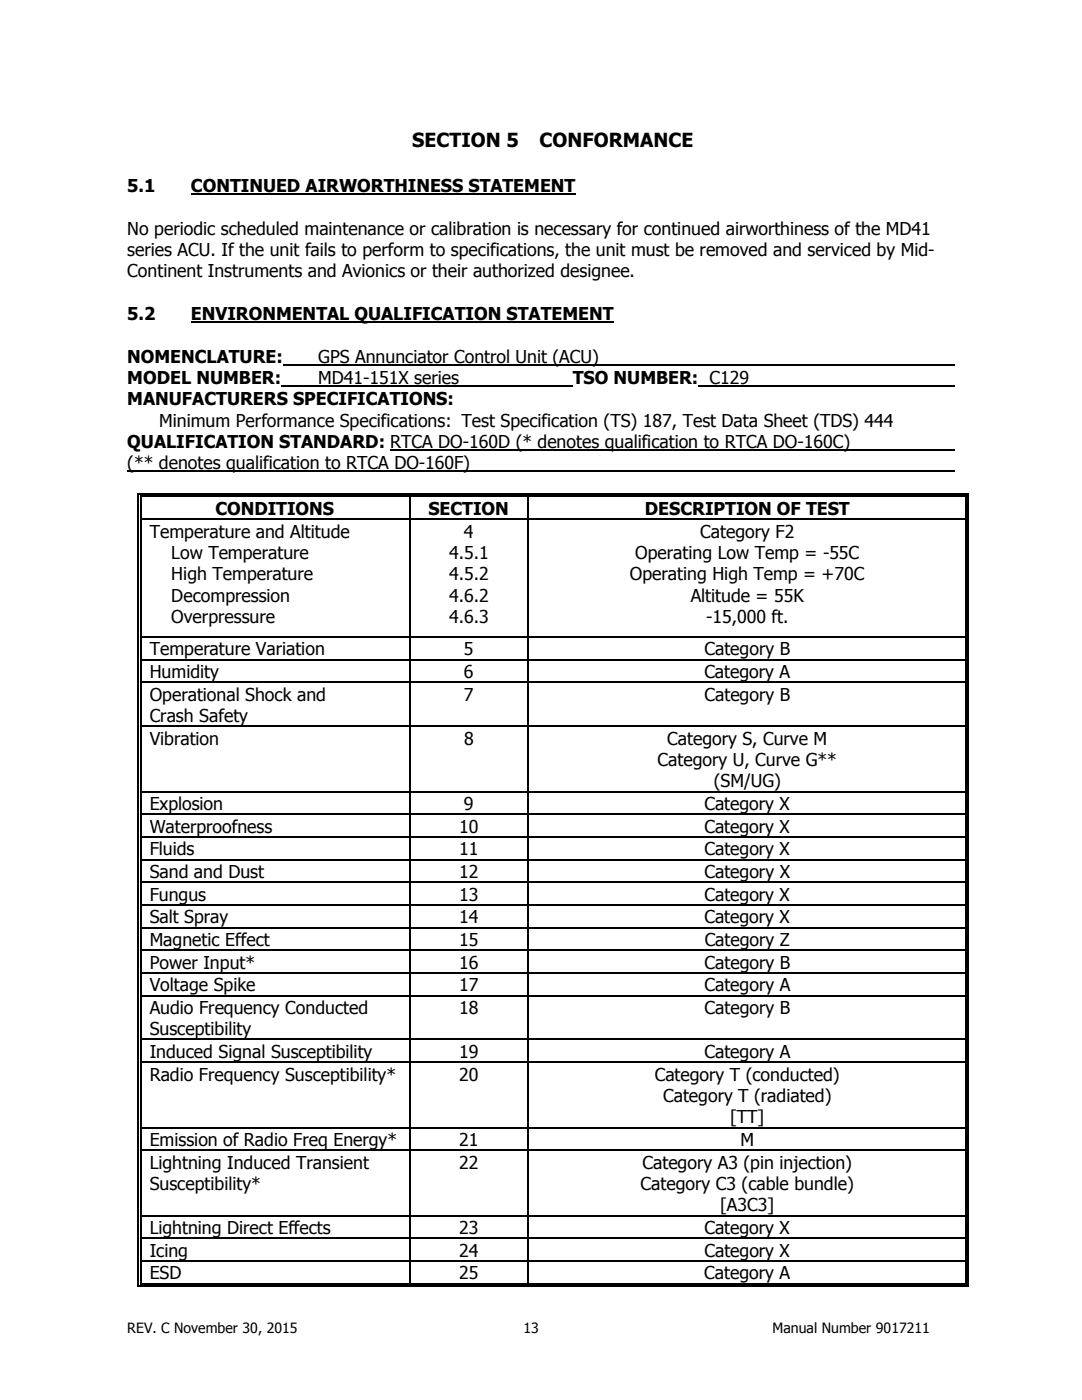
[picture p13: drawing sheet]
<svg xmlns="http://www.w3.org/2000/svg" width="216mm" height="279mm" viewBox="0 0 216 279" stroke-linecap="round" stroke-linejoin="round" font-family="sans-serif">
<defs><g id="words">
<g font-size="3.9">
<text x="82.3" y="29.3">SECTION 5</text>
<text x="107.7" y="29.3">CONFORMANCE</text>
</g>
<g font-size="3.5">
<text x="25.4" y="38.3">5.1</text>
<text x="38.1" y="38.3">CONTINUED AIRWORTHINESS STATEMENT</text>
<text x="25.4" y="46.8">No periodic scheduled maintenance or calibration is necessary for continued airworthiness of the MD41</text>
<text x="25.4" y="51.1">series ACU. If the unit fails to perform to specifications, the unit must be removed and serviced by Mid-</text>
<text x="25.4" y="55.3">Continent Instruments and Avionics or their authorized designee.</text>
<text x="25.4" y="63.9">5.2</text>
<text x="38.1" y="63.9">ENVIRONMENTAL QUALIFICATION STATEMENT</text>
<text x="25.4" y="72.4">NOMENCLATURE:</text>
<text x="25.4" y="76.6">MODEL NUMBER:</text>
<text x="63.5" y="72.4">GPS Annunciator Control Unit (ACU)</text>
<text x="63.5" y="76.6">MD41-151X series</text>
<text x="114.3" y="76.6">TSO NUMBER: C129</text>
<text x="25.4" y="80.9">MANUFACTURERS SPECIFICATIONS:</text>
<text x="25.4" y="89.4">QUALIFICATION STANDARD: RTCA DO-160D (* denotes qualification to RTCA DO-160C)</text>
<text x="31.8" y="85.1">Minimum Performance Specifications: Test Specification (TS) 187, Test Data Sheet (TDS) 444</text>
<text x="25.4" y="93.7">(** denotes qualification to RTCA DO-160F)</text>
<text x="29.9" y="107.3">Temperature and Altitude</text>
<text x="43" y="102.8">CONDITIONS</text>
<text x="85.5" y="102.8">SECTION</text>
<text x="92.6" y="107.3">4</text>
<text x="128.6" y="102.8">DESCRIPTION OF TEST</text>
<text x="139.7" y="107.3">Category F2</text>
<text x="34.2" y="111.5">Low Temperature</text>
<text x="89.6" y="111.5">4.5.1</text>
<text x="126.8" y="111.5">Operating Low Temp = -55C</text>
<text x="34.2" y="115.8">High Temperature</text>
<text x="89.6" y="115.8">4.5.2</text>
<text x="125.7" y="115.8">Operating High Temp = +70C</text>
<text x="34.2" y="120.1">Decompression</text>
<text x="34.2" y="124.3">Overpressure</text>
<text x="89.6" y="120.1">4.6.2</text>
<text x="89.6" y="124.3">4.6.3</text>
<text x="137.8" y="120.1">Altitude = 55K</text>
<text x="140.9" y="124.3">-15,000 ft.</text>
<text x="29.9" y="130.8">Temperature Variation</text>
<text x="92.6" y="130.8">5</text>
<text x="140.6" y="130.8">Category B</text>
<text x="29.9" y="135.3">Humidity</text>
<text x="92.6" y="135.3">6</text>
<text x="140.5" y="135.3">Category A</text>
<text x="29.9" y="139.8">Operational Shock and</text>
<text x="92.6" y="139.8">7</text>
<text x="140.6" y="139.8">Category B</text>
<text x="29.9" y="144.1">Crash Safety</text>
<text x="29.9" y="148.6">Vibration</text>
<text x="92.6" y="148.6">8</text>
<text x="133.1" y="148.6">Category S, Curve M</text>
<text x="131.2" y="152.9">Category U, Curve G**</text>
<text x="29.9" y="161.6">Explosion</text>
<text x="92.6" y="161.6">9</text>
<text x="140.6" y="161.6">Category X</text>
<text x="142.4" y="157.1">(SM/UG)</text>
<text x="29.9" y="166.2">Waterproofness</text>
<text x="91.6" y="166.2">10</text>
<text x="140.6" y="166.2">Category X</text>
<text x="29.9" y="170.7">Fluids</text>
<text x="91.6" y="170.7">11</text>
<text x="140.6" y="170.7">Category X</text>
<text x="29.9" y="175.2">Sand and Dust</text>
<text x="29.9" y="179.7">Fungus</text>
<text x="91.6" y="179.7">13</text>
<text x="91.6" y="175.2">12</text>
<text x="140.6" y="179.7">Category X</text>
<text x="140.6" y="175.2">Category X</text>
<text x="29.9" y="184.3">Salt Spray</text>
<text x="91.6" y="184.3">14</text>
<text x="140.6" y="184.3">Category X</text>
<text x="29.9" y="188.8">Magnetic Effect</text>
<text x="91.6" y="188.8">15</text>
<text x="140.6" y="188.8">Category Z</text>
<text x="29.9" y="193.3">Power Input*</text>
<text x="29.9" y="197.8">Voltage Spike</text>
<text x="91.6" y="193.3">16</text>
<text x="91.6" y="197.8">17</text>
<text x="140.6" y="197.8">Category A</text>
<text x="140.6" y="193.3">Category B</text>
<text x="29.9" y="202.4">Audio Frequency Conducted</text>
<text x="91.6" y="202.4">18</text>
<text x="140.6" y="202.4">Category B</text>
<text x="29.9" y="206.6">Susceptibility</text>
<text x="29.9" y="211.1">Induced Signal Susceptibility</text>
<text x="29.9" y="215.7">Radio Frequency Susceptibility*</text>
<text x="91.6" y="215.7">20</text>
<text x="91.6" y="211.1">19</text>
<text x="130.6" y="215.7">Category T (conducted)</text>
<text x="140.6" y="211.1">Category A</text>
<text x="132.3" y="219.9">Category T (radiated)</text>
<text x="145.7" y="224.2">[TT]</text>
<text x="29.9" y="228.7">Emission of Radio Freq Energy*</text>
<text x="29.9" y="233.2">Lightning Induced Transient</text>
<text x="91.6" y="228.7">21</text>
<text x="91.6" y="233.2">22</text>
<text x="128.2" y="233.2">Category A3 (pin injection)</text>
<text x="147.7" y="228.7">M</text>
<text x="29.9" y="237.5">Susceptibility*</text>
<text x="127.8" y="237.5">Category C3 (cable bundle)</text>
<text x="143.7" y="241.7">[A3C3]</text>
<text x="29.9" y="246.3">Lightning Direct Effects</text>
<text x="29.9" y="250.8">Icing</text>
<text x="91.6" y="246.3">23</text>
<text x="91.6" y="250.8">24</text>
<text x="140.6" y="246.3">Category X</text>
<text x="140.6" y="250.8">Category X</text>
<text x="29.9" y="255.3">ESD</text>
<text x="91.6" y="255.3">25</text>
<text x="140.5" y="255.3">Category A</text>
</g>
<g font-size="2.8">
<text x="25.4" y="266.1">REV. C November 30, 2015</text>
<text x="104.4" y="266.1">13</text>
<text x="154.2" y="266.1">Manual Number 9017211</text>
</g>
</g></defs>
<path d="M38.1 38.7h76.7M38.1 64.3h84.3" fill="none" stroke="#000" stroke-width=".34"/>
<path d="M56.1 77h58.2M56.5 72.8h134M139.4 77h51.1M25.4 94.1h165.1M77.9 89.8h112.6" fill="none" stroke="#000" stroke-width=".23"/>
<g fill="#000">
<path d="M27.5 98.4h.2v.9h-.2zM27.5 98.4h.7v.3h-.7zM28 99h.2v.3h-.2zM28 99h.2v.2h-.2zM81.7 99.2l.2 .1zM81.7 98.4h.7v.3h-.7zM81.7 99h.7v.2h-.7zM105.2 99.2l.2 .1zM105.2 98.4h.7v.3h-.7zM105.2 99h.7v.2h-.7zM192.6 98.4h.7v.3h-.7zM192.6 99h.2v.3h-.2z"/>
<path d="M192.6 99h.2v.2h-.2zM193.1 98.4h.2v.9h-.2zM27.5 103.5h.2v.3h-.2zM28 103.5h.2v.3h-.2zM81.7 103.5h.2v.3h-.2zM105.2 103.5h.2v.3h-.2zM192.6 103.5h.2v.3h-.2zM193.1 103.5h.2v.3h-.2zM27.5 127h.2v.3h-.2zM27.5 131.5h.2v.3h-.2zM27.5 136h.2v.3h-.2zM28 127h.2v.3h-.2z"/>
<path d="M28 131.5h.2v.3h-.2zM28 136h.2v.3h-.2zM81.7 127h.2v.3h-.2zM81.7 131.5h.2v.3h-.2zM81.7 136h.2v.3h-.2zM105.2 127h.2v.3h-.2zM105.2 131.5h.2v.3h-.2zM105.2 136h.2v.3h-.2zM192.6 127h.2v.3h-.2zM192.6 131.5h.2v.3h-.2zM192.6 136h.2v.3h-.2zM193.1 127h.2v.3h-.2z"/>
<path d="M193.1 131.5h.2v.3h-.2zM193.1 136h.2v.3h-.2zM27.5 144.8h.2v.3h-.2zM27.5 157.9h.2v.2h-.2zM28 144.8h.2v.3h-.2zM28 157.9h.2v.2h-.2zM81.7 144.8h.2v.3h-.2zM81.7 157.9h.2v.2h-.2zM105.2 144.8h.2v.3h-.2zM105.2 157.9h.2v.2h-.2zM192.6 144.8h.2v.3h-.2zM192.6 157.9h.2v.2h-.2z"/>
<path d="M193.1 144.8h.2v.3h-.2zM193.1 157.9h.2v.2h-.2zM27.5 162.4h.2v.2h-.2zM27.5 166.9h.2v.3h-.2zM27.5 171.4h.2v.3h-.2zM27.5 175.9h.2v.3h-.2zM28 162.4h.2v.2h-.2zM28 166.9h.2v.3h-.2zM28 171.4h.2v.3h-.2zM28 175.9h.2v.3h-.2zM81.7 162.4h.2v.2h-.2zM81.7 166.9h.2v.3h-.2z"/>
<path d="M81.7 171.4h.2v.3h-.2zM81.7 175.9h.2v.3h-.2zM105.2 162.4h.2v.2h-.2zM105.2 166.9h.2v.3h-.2zM105.2 171.4h.2v.3h-.2zM105.2 175.9h.2v.3h-.2zM192.6 162.4h.2v.2h-.2zM192.6 166.9h.2v.3h-.2zM192.6 171.4h.2v.3h-.2zM192.6 175.9h.2v.3h-.2zM193.1 162.4h.2v.2h-.2zM193.1 166.9h.2v.3h-.2z"/>
<path d="M193.1 171.4h.2v.3h-.2zM193.1 175.9h.2v.3h-.2zM27.5 180.5h.2v.2h-.2zM27.5 185h.2v.3h-.2zM27.5 189.5h.2v.3h-.2zM27.5 194h.2v.3h-.2zM27.5 198.6h.2v.2h-.2zM28 180.5h.2v.2h-.2zM28 185h.2v.3h-.2zM28 189.5h.2v.3h-.2zM28 194h.2v.3h-.2zM28 198.6h.2v.2h-.2z"/>
<path d="M81.7 180.5h.2v.2h-.2zM81.7 185h.2v.3h-.2zM81.7 189.5h.2v.3h-.2zM81.7 194h.2v.3h-.2zM81.7 198.6h.2v.2h-.2zM105.2 180.5h.2v.2h-.2zM105.2 185h.2v.3h-.2zM105.2 189.5h.2v.3h-.2zM105.2 194h.2v.3h-.2zM105.2 198.6h.2v.2h-.2zM192.6 180.5h.2v.2h-.2zM192.6 185h.2v.3h-.2z"/>
<path d="M192.6 189.5h.2v.3h-.2zM192.6 194h.2v.3h-.2zM192.6 198.6h.2v.2h-.2zM193.1 180.5h.2v.2h-.2zM193.1 185h.2v.3h-.2zM193.1 189.5h.2v.3h-.2zM193.1 194h.2v.3h-.2zM193.1 198.6h.2v.2h-.2zM27.5 207.3h.2v.3h-.2zM27.5 211.9h.2v.2h-.2zM28 207.3h.2v.3h-.2zM28 211.9h.2v.2h-.2z"/>
<path d="M81.7 207.3h.2v.3h-.2zM81.7 211.9h.2v.2h-.2zM105.2 207.3h.2v.3h-.2zM105.2 211.9h.2v.2h-.2zM192.6 207.3h.2v.3h-.2zM192.6 211.9h.2v.2h-.2zM193.1 207.3h.2v.3h-.2zM193.1 211.9h.2v.2h-.2zM27.5 224.9h.2v.3h-.2zM27.5 229.4h.2v.3h-.2zM28 224.9h.2v.3h-.2zM28 229.4h.2v.3h-.2z"/>
<path d="M81.7 224.9h.2v.3h-.2zM81.7 229.4h.2v.3h-.2zM105.2 224.9h.2v.3h-.2zM105.2 229.4h.2v.3h-.2zM192.6 224.9h.2v.3h-.2zM192.6 229.4h.2v.3h-.2zM193.1 224.9h.2v.3h-.2zM193.1 229.4h.2v.3h-.2zM27.5 242.5h.2v.2h-.2zM27.5 247h.2v.2h-.2zM27.5 251.5h.2v.3h-.2zM27.5 256.6h.7v.2h-.7z"/>
<path d="M28 242.5h.2v.2h-.2zM28 247h.2v.2h-.2zM28 251.5h.2v.3h-.2zM28 256.1h.2v.2h-.2zM81.7 242.5h.2v.2h-.2zM81.7 247h.2v.2h-.2zM81.7 251.5h.2v.3h-.2zM81.7 256.1h.7v.2h-.7zM105.2 242.5h.2v.2h-.2zM105.2 247h.2v.2h-.2zM105.2 251.5h.2v.3h-.2zM105.2 256.1h.7v.2h-.7z"/>
<path d="M192.6 242.5h.2v.2h-.2zM192.6 247h.2v.2h-.2zM192.6 251.5h.2v.3h-.2zM192.6 256.6h.7v.2h-.7zM192.6 256.1h.2v.2h-.2zM193.1 242.5h.2v.2h-.2zM193.1 247h.2v.2h-.2zM193.1 251.5h.2v.3h-.2zM193.1 256.1h.2v.7h-.2z"/>
</g>
<g fill="none" stroke="#000" stroke-width=".25">
<path d="M27.6 99.3v4.2M28.1 99.3v4.2M28.2 98.6h53.5M28.2 99.1h53.5M81.8 99.3v4.2M82.4 98.6h22.8M82.4 99.1h22.8M105.3 99.3v4.2M105.9 98.6h86.7M105.9 99.1h86.7M192.7 99.3v4.2M193.2 99.3v4.2"/>
<path d="M27.6 103.8v23.2M28.1 103.8v23.2M28.2 103.6h53.5M81.8 103.8v23.2M81.9 103.6h23.3M105.3 103.8v23.2M105.4 103.6h87.2M192.7 103.8v23.2M193.2 103.8v23.2M27.6 127.3v4.2M27.6 131.8v4.2M27.6 136.3v8.5"/>
<path d="M28.1 127.3v4.2M28.1 131.8v4.2M28.1 136.3v8.5M28.2 127.1h53.5M28.2 131.6h53.5M28.2 136.2h53.5M81.8 127.3v4.2M81.8 131.8v4.2M81.8 136.3v8.5M81.9 127.1h23.3M81.9 131.6h23.3M81.9 136.2h23.3"/>
<path d="M105.3 127.3v4.2M105.3 131.8v4.2M105.3 136.3v8.5M105.4 127.1h87.2M105.4 131.6h87.2M105.4 136.2h87.2M192.7 127.3v4.2M192.7 131.8v4.2M192.7 136.3v8.5M193.2 127.3v4.2M193.2 131.8v4.2M193.2 136.3v8.5"/>
<path d="M27.6 145.1v12.8M27.6 158.1v4.3M28.1 145.1v12.8M28.1 158.1v4.3M28.2 144.9h53.5M28.2 158h53.5M81.8 145.1v12.8M81.8 158.1v4.3M81.9 144.9h23.3M81.9 158h23.3M105.3 145.1v12.8M105.3 158.1v4.3"/>
<path d="M105.4 144.9h87.2M105.4 158h87.2M192.7 145.1v12.8M192.7 158.1v4.3M193.2 145.1v12.8M193.2 158.1v4.3M27.6 162.6v4.3M27.6 167.2v4.2M27.6 171.7v4.2M27.6 176.2v4.3M28.1 162.6v4.3M28.1 167.2v4.2"/>
<path d="M28.1 171.7v4.2M28.1 176.2v4.3M28.2 162.5h53.5M28.2 167h53.5M28.2 171.6h53.5M28.2 176.1h53.5M81.8 162.6v4.3M81.8 167.2v4.2M81.8 171.7v4.2M81.8 176.2v4.3M81.9 162.5h23.3M81.9 167h23.3"/>
<path d="M81.9 171.6h23.3M81.9 176.1h23.3M105.3 162.6v4.3M105.3 167.2v4.2M105.3 171.7v4.2M105.3 176.2v4.3M105.4 162.5h87.2M105.4 167h87.2M105.4 171.6h87.2M105.4 176.1h87.2M192.7 162.6v4.3M192.7 167.2v4.2"/>
<path d="M192.7 171.7v4.2M192.7 176.2v4.3M193.2 162.6v4.3M193.2 167.2v4.2M193.2 171.7v4.2M193.2 176.2v4.3M27.6 180.7v4.3M27.6 185.3v4.2M27.6 189.8v4.2M27.6 194.3v4.3M27.6 198.8v8.5M28.1 180.7v4.3"/>
<path d="M28.1 185.3v4.2M28.1 189.8v4.2M28.1 194.3v4.3M28.1 198.8v8.5M28.2 180.6h53.5M28.2 185.1h53.5M28.2 189.6h53.5M28.2 194.2h53.5M28.2 198.7h53.5M81.8 180.7v4.3M81.8 185.3v4.2M81.8 189.8v4.2"/>
<path d="M81.8 194.3v4.3M81.8 198.8v8.5M81.9 180.6h23.3M81.9 185.1h23.3M81.9 189.6h23.3M81.9 194.2h23.3M81.9 198.7h23.3M105.3 180.7v4.3M105.3 185.3v4.2M105.3 189.8v4.2M105.3 194.3v4.3M105.3 198.8v8.5"/>
<path d="M105.4 180.6h87.2M105.4 185.1h87.2M105.4 189.6h87.2M105.4 194.2h87.2M105.4 198.7h87.2M192.7 180.7v4.3M192.7 185.3v4.2M192.7 189.8v4.2M192.7 194.3v4.3M192.7 198.8v8.5M193.2 180.7v4.3M193.2 185.3v4.2"/>
<path d="M193.2 189.8v4.2M193.2 194.3v4.3M193.2 198.8v8.5M27.6 207.6v4.3M27.6 212.1v12.8M28.1 207.6v4.3M28.1 212.1v12.8M28.2 207.5h53.5M28.2 212h53.5M81.8 207.6v4.3M81.8 212.1v12.8M81.9 207.5h23.3"/>
<path d="M81.9 212h23.3M105.3 207.6v4.3M105.3 212.1v12.8M105.4 207.5h87.2M105.4 212h87.2M192.7 207.6v4.3M192.7 212.1v12.8M193.2 207.6v4.3M193.2 212.1v12.8M27.6 225.2v4.2M27.6 229.7v12.8M28.1 225.2v4.2"/>
<path d="M28.1 229.7v12.8M28.2 225h53.5M28.2 229.6h53.5M81.8 225.2v4.2M81.8 229.7v12.8M81.9 225h23.3M81.9 229.6h23.3M105.3 225.2v4.2M105.3 229.7v12.8M105.4 225h87.2M105.4 229.6h87.2M192.7 225.2v4.2"/>
<path d="M192.7 229.7v12.8M193.2 225.2v4.2M193.2 229.7v12.8M27.6 242.7v4.3M27.6 247.2v4.3M27.6 251.8v5M28.1 242.7v4.3M28.1 247.2v4.3M28.1 251.8v4.3M28.2 242.6h53.5M28.2 247.1h53.5M28.2 251.6h53.5"/>
<path d="M28.2 256.7h164.4M28.2 256.2h53.5M81.8 242.7v4.3M81.8 247.2v4.3M81.8 251.8v4.3M81.9 242.6h23.3M81.9 247.1h23.3M81.9 251.6h23.3M82.4 256.2h22.8M105.3 242.7v4.3M105.3 247.2v4.3M105.3 251.8v4.3"/>
<path d="M105.4 242.6h87.2M105.4 247.1h87.2M105.4 251.6h87.2M105.9 256.2h86.7M192.7 242.7v4.3M192.7 247.2v4.3M192.7 251.8v4.3M193.2 242.7v4.3M193.2 247.2v4.3M193.2 251.8v4.3"/>
</g>
<use href="#words"/>
</svg>
